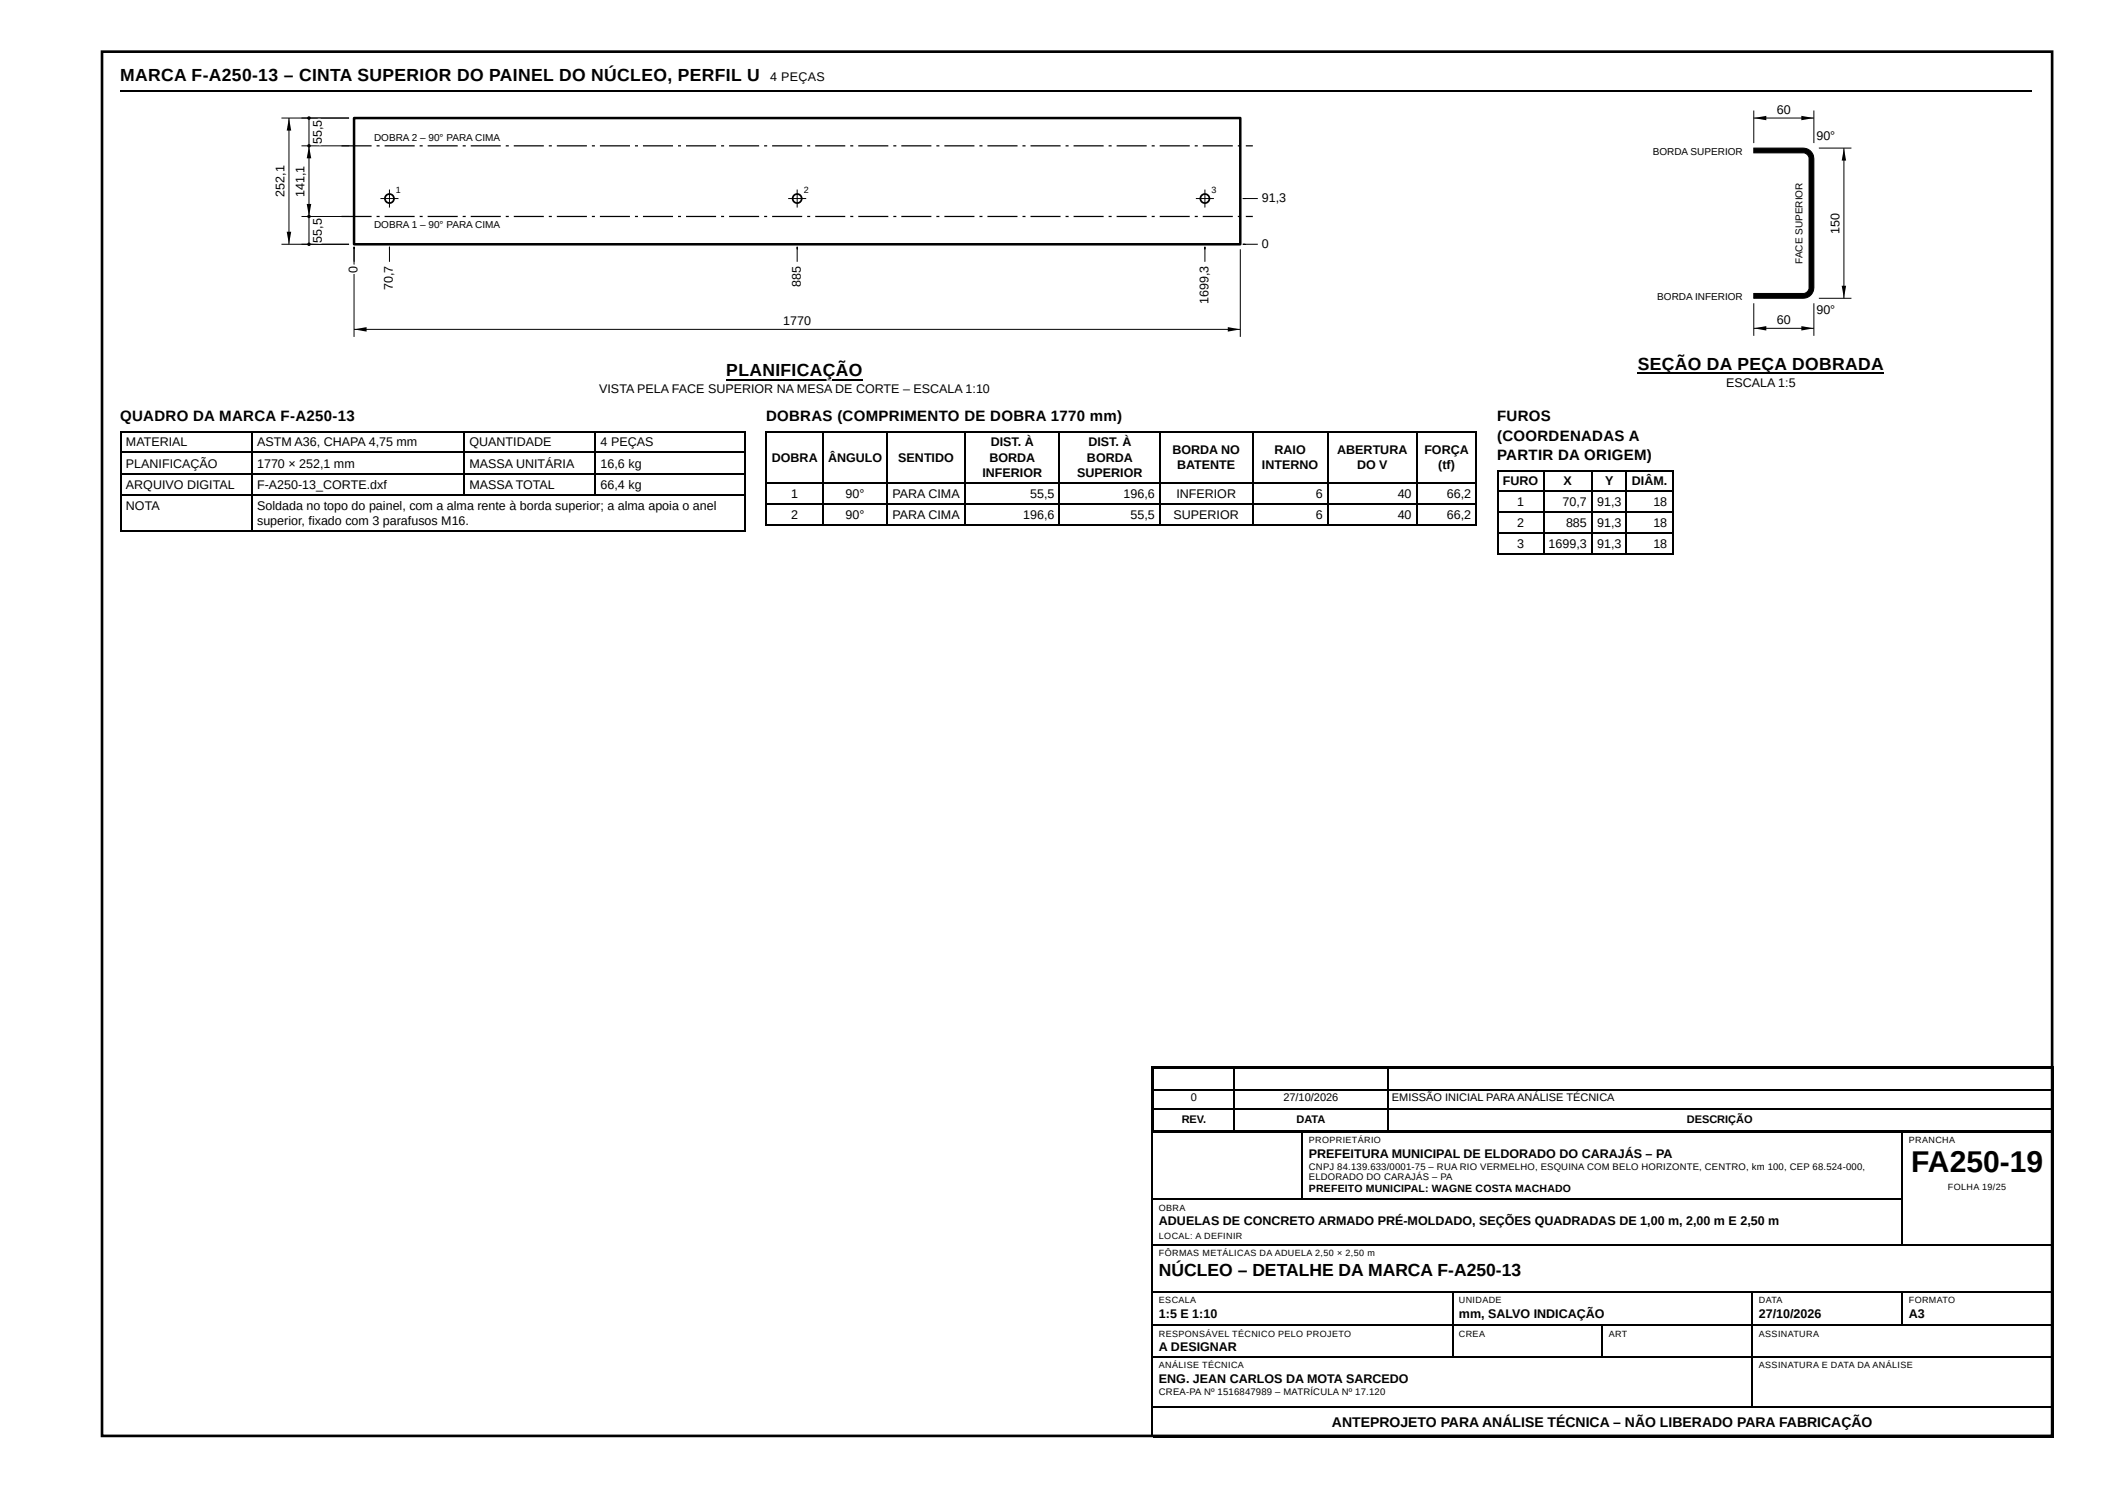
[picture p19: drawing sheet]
<svg xmlns="http://www.w3.org/2000/svg" width="420mm" height="297mm" viewBox="0 0 420 297" stroke-linecap="round" stroke-linejoin="round" font-family="sans-serif">
<defs><g id="words">
<text font-size="6" x="381.7" y="234.2">FA250-19</text>
<g font-size="3.5">
<text x="24" y="16.1">MARCA F-A250-13 – CINTA SUPERIOR DO PAINEL DO NÚCLEO, PERFIL U</text>
<text x="145.1" y="75.1">PLANIFICAÇÃO</text>
<text x="327.1" y="73.8">SEÇÃO DA PEÇA DOBRADA</text>
<text x="231.5" y="254.8">NÚCLEO – DETALHE DA MARCA F-A250-13</text>
</g>
<g font-size="3">
<text x="24" y="84.1">QUADRO DA MARCA F-A250-13</text>
<text x="153" y="84.1">DOBRAS (COMPRIMENTO DE DOBRA 1770 mm)</text>
<text x="299" y="84.1">FUROS</text>
<text x="299" y="88.1">(COORDENADAS A</text>
<text x="299" y="91.8">PARTIR DA ORIGEM)</text>
</g>
<text font-size="2.8" x="266" y="285">ANTEPROJETO PARA ANÁLISE TÉCNICA – NÃO LIBERADO PARA FABRICAÇÃO</text>
<g font-size="2.5">
<text x="153.8" y="16.1">4 PEÇAS</text>
<text x="365.5" y="28">°</text>
<text x="365.5" y="62.8">°</text>
<text x="344.7" y="77.3">ESCALA 1:5</text>
<text x="119.7" y="78.6">VISTA PELA FACE SUPERIOR NA MESA DE CORTE – ESCALA 1:10</text>
<text x="25.2" y="89.2">MATERIAL</text>
<text x="51.3" y="89.2">ASTM A36, CHAPA 4,75 mm</text>
<text x="93.8" y="89.2">QUANTIDADE</text>
<text x="120" y="89.2">4 PEÇAS</text>
<text x="197.9" y="89.2">DIST. À</text>
<text x="217.4" y="89.2">DIST. À</text>
<text x="25.2" y="93.4">PLANIFICAÇÃO</text>
<text x="51.3" y="93.4">1770 × 252,1 mm</text>
<text x="93.8" y="93.4">MASSA UNITÁRIA</text>
<text x="120" y="93.4">16,6 kg</text>
<text x="154.2" y="92.3">DOBRA</text>
<text x="165.4" y="92.3">ÂNGULO</text>
<text x="179.4" y="92.3">SENTIDO</text>
<text x="196.2" y="95.3">INFERIOR</text>
<text x="197.6" y="92.3">BORDA</text>
<text x="215.1" y="95.3">SUPERIOR</text>
<text x="217.1" y="92.3">BORDA</text>
<text x="234.1" y="90.8">BORDA NO</text>
<text x="235.1" y="93.7">BATENTE</text>
<text x="252" y="93.7">INTERNO</text>
<text x="254.5" y="90.8">RAIO</text>
<text x="267.1" y="90.8">ABERTURA</text>
<text x="271" y="93.7">DO V</text>
<text x="284.5" y="90.8">FORÇA</text>
<text x="287.2" y="93.7">(tf)</text>
<text x="25.2" y="97.6">ARQUIVO DIGITAL</text>
<text x="25.2" y="101.9">NOTA</text>
<text x="51.3" y="97.6">F-A250-13_CORTE.dxf</text>
<text x="51.3" y="101.9">Soldada no topo do painel, com a alma rente à borda superior; a alma apoia o anel</text>
<text x="93.8" y="97.6">MASSA TOTAL</text>
<text x="120" y="97.6">66,4 kg</text>
<text x="158" y="99.5">1</text>
<text x="168.9" y="99.5">90°</text>
<text x="178.3" y="99.5">PARA CIMA</text>
<text x="205.7" y="99.5">55,5</text>
<text x="224.4" y="99.5">196,6</text>
<text x="234.9" y="99.5">INFERIOR</text>
<text x="262.8" y="99.5">6</text>
<text x="279.1" y="99.5">40</text>
<text x="289" y="99.5">66,2</text>
<text x="300.1" y="96.8">FURO</text>
<text x="303" y="101.1">1</text>
<text x="312.1" y="101.1">70,7</text>
<text x="312.3" y="96.8">X</text>
<text x="319" y="101.1">91,3</text>
<text x="320.6" y="96.8">Y</text>
<text x="325.9" y="96.8">DIÂM.</text>
<text x="330.2" y="101.1">18</text>
<text x="51.3" y="104.8">superior, fixado com 3 parafusos M16.</text>
<text x="158" y="103.7">2</text>
<text x="168.9" y="103.7">90°</text>
<text x="178.3" y="103.7">PARA CIMA</text>
<text x="204.4" y="103.7">196,6</text>
<text x="225.8" y="103.7">55,5</text>
<text x="234.4" y="103.7">SUPERIOR</text>
<text x="262.8" y="103.7">6</text>
<text x="279.1" y="103.7">40</text>
<text x="289" y="103.7">66,2</text>
<text x="303" y="105.3">2</text>
<text x="312.8" y="105.3">885</text>
<text x="319" y="105.3">91,3</text>
<text x="330.2" y="105.3">18</text>
<text x="303" y="109.5">3</text>
<text x="309.3" y="109.5">1699,3</text>
<text x="319" y="109.5">91,3</text>
<text x="330.2" y="109.5">18</text>
<text x="261.4" y="231.2">PREFEITURA MUNICIPAL DE ELDORADO DO CARAJÁS – PA</text>
<text x="231.5" y="244.7">ADUELAS DE CONCRETO ARMADO PRÉ-MOLDADO, SEÇÕES QUADRADAS DE 1,00 m, 2,00 m E 2,50 m</text>
<text x="231.5" y="263.3">1:5 E 1:10</text>
<text x="291.4" y="263.3">mm, SALVO INDICAÇÃO</text>
<text x="351.3" y="263.3">27/10/2026</text>
<text x="381.2" y="263.3">A3</text>
<text x="231.5" y="269.9">A DESIGNAR</text>
<text x="231.5" y="276.2">ENG. JEAN CARLOS DA MOTA SARCEDO</text>
</g>
<g font-size="2.5" fill="#fff">
<text x="354.9" y="22.7">60</text>
<text x="64.3" y="28.8" transform="rotate(-90 64.3 28.8)">55,,5</text>
<text x="362.8" y="28">90°</text>
<text x="56.8" y="39.3" transform="rotate(-90 56.8 39.3)">252,,1</text>
<text x="60.8" y="39.3" transform="rotate(-90 60.8 39.3)">141,,1</text>
<text x="252" y="40.4">91,,3</text>
<text x="367.4" y="46.7" transform="rotate(-90 367.4 46.7)">150</text>
<text x="64.3" y="48.5" transform="rotate(-90 64.3 48.5)">55,,5</text>
<text x="252" y="49.5">0</text>
<text x="71.4" y="54.5" transform="rotate(-90 71.4 54.5)">0</text>
<text x="78.5" y="58" transform="rotate(-90 78.5 58)">70,,7</text>
<text x="159.9" y="57.3" transform="rotate(-90 159.9 57.3)">885</text>
<text x="156.4" y="64.9">1770</text>
<text x="241.3" y="60.7" transform="rotate(-90 241.3 60.7)">1699,3</text>
<text x="354.9" y="64.7">60</text>
<text x="362.8" y="62.8">90°</text>
</g>
<g font-size="2.2">
<text x="237.9" y="219.9">0</text>
<text x="256.3" y="219.9">27/10/2026</text>
<text x="278" y="219.9">EMISSÃO INICIAL PARAANÁLISE TÉCNICA</text>
<text x="236" y="224.4">REV.</text>
<text x="258.9" y="224.4">DATA</text>
<text x="336.9" y="224.4">DESCRIÇÃO</text>
</g>
<text font-size="2.1" x="261.4" y="238.1">PREFEITO MUNICIPAL: WAGNE COSTA MACHADO</text>
<g font-size="2" fill="#fff">
<text x="74.7" y="28.2">DOBRA2–90°PARA CIMA</text>
<text x="330.1" y="30.9">BORDASUPERIOR</text>
<text x="74.7" y="45.6">DOBRA1–90°PARA CIMA</text>
<text x="360" y="52.7" transform="rotate(-90 360 52.7)">FACE SUPERIOR</text>
<text x="331" y="60">BORDAINFERIOR</text>
</g>
<g font-size="2">
<text x="74.7" y="28.2">DOBRA 2 – 90° PARACIMA</text>
<text x="330.1" y="30.9">BORDA SUPERIOR</text>
<text x="74.7" y="45.6">DOBRA 1 – 90° PARACIMA</text>
<text x="360" y="52.7" transform="rotate(-90 360 52.7)">FACESUPERIOR</text>
<text x="331" y="60">BORDA INFERIOR</text>
</g>
<g font-size="1.9">
<text x="261.4" y="233.6">CNPJ 84.139.633/0001-75 – RUA RIO VERMELHO, ESQUINA COM BELO HORIZONTE, CENTRO, km 100, CEP 68.524-000,</text>
<text x="261.4" y="235.7">ELDORADO DO CARAJÁS – PA</text>
<text x="231.5" y="278.6">CREA-PA Nº 1516847989 – MATRÍCULA Nº 17.120</text>
</g>
<g font-size="1.8" fill="#fff">
<text x="79.1" y="38.6">1</text>
<text x="160.5" y="38.6">2</text>
<text x="241.9" y="38.6">3</text>
</g>
<g font-size="1.8">
<text x="261.4" y="228.3">PROPRIETÁRIO</text>
<text x="381.2" y="228.3">PRANCHA</text>
<text x="389" y="237.6">FOLHA 19/25</text>
<text x="231.5" y="241.8">OBRA</text>
<text x="231.5" y="247.4">LOCAL: A DEFINIR</text>
<text x="231.5" y="250.8">FÔRMAS METÁLICAS DA ADUELA 2,50 × 2,50 m</text>
<text x="231.5" y="260.4">ESCALA</text>
<text x="291.4" y="260.4">UNIDADE</text>
<text x="351.3" y="260.4">DATA</text>
<text x="381.2" y="260.4">FORMATO</text>
<text x="231.5" y="267">RESPONSÁVEL TÉCNICO PELO PROJETO</text>
<text x="291.4" y="267">CREA</text>
<text x="321.3" y="267">ART</text>
<text x="351.3" y="267">ASSINATURA</text>
<text x="231.5" y="273.3">ANÁLISE TÉCNICA</text>
<text x="351.3" y="273.3">ASSINATURA E DATA DA ANÁLISE</text>
</g>
</g></defs>
<path d="M24.1 18.1h381.8" fill="none" stroke="#000" stroke-width=".26"/>
<path d="M70.7 23.6h177v25.2h-177z" fill="none" stroke="#000" stroke-width=".5"/>
<g fill="#000">
<path d="M68.2 29h6v.3h-6zM75.2 29h.6v.3h-.6zM76.8 29h6v.3h-6zM83.8 29h.6v.3h-.6zM85.4 29h6v.3h-6zM92.4 29h.6v.3h-.6zM94 29h6v.3h-6zM101 29h.6v.3h-.6zM102.6 29h6v.3h-6zM109.6 29h.6v.3h-.6zM111.2 29h6v.3h-6zM118.2 29h.6v.3h-.6zM119.8 29h6v.3h-6zM126.8 29h.6v.3h-.6zM128.4 29h6v.3h-6zM135.4 29h.6v.3h-.6zM137 29h6v.3h-6zM144 29h.6v.3h-.6zM145.6 29h6v.3h-6zM152.6 29h.6v.3h-.6zM154.2 29h6v.3h-6zM161.2 29h.6v.3h-.6zM162.8 29h6v.3h-6zM169.8 29h.6v.3h-.6zM171.4 29h6v.3h-6zM178.4 29h.6v.3h-.6zM180 29h6v.3h-6zM187 29h.6v.3h-.6zM188.6 29h6v.3h-6zM195.6 29h.6v.3h-.6zM197.2 29h6v.3h-6zM204.2 29h.6v.3h-.6zM205.8 29h6v.3h-6zM212.8 29h.6v.3h-.6zM214.4 29h6v.3h-6zM221.4 29h.6v.3h-.6zM223 29h6v.3h-6zM230 29h.6v.3h-.6zM231.6 29h6v.3h-6zM238.6 29h.6v.3h-.6zM240.2 29h6v.3h-6zM247.2 29h.6v.3h-.6zM248.8 29h1.4v.3h-1.4z"/>
<path d="M68.2 43.1h6v.3h-6zM75.2 43.1h.6v.3h-.6zM76.8 43.1h6v.3h-6zM83.8 43.1h.6v.3h-.6zM85.4 43.1h6v.3h-6zM92.4 43.1h.6v.3h-.6zM94 43.1h6v.3h-6zM101 43.1h.6v.3h-.6zM102.6 43.1h6v.3h-6zM109.6 43.1h.6v.3h-.6zM111.2 43.1h6v.3h-6zM118.2 43.1h.6v.3h-.6zM119.8 43.1h6v.3h-6zM126.8 43.1h.6v.3h-.6zM128.4 43.1h6v.3h-6zM135.4 43.1h.6v.3h-.6zM137 43.1h6v.3h-6zM144 43.1h.6v.3h-.6zM145.6 43.1h6v.3h-6zM152.6 43.1h.6v.3h-.6zM154.2 43.1h6v.3h-6zM161.2 43.1h.6v.3h-.6zM162.8 43.1h6v.3h-6zM169.8 43.1h.6v.3h-.6zM171.4 43.1h6v.3h-6zM178.4 43.1h.6v.3h-.6zM180 43.1h6v.3h-6zM187 43.1h.6v.3h-.6zM188.6 43.1h6v.3h-6zM195.6 43.1h.6v.3h-.6zM197.2 43.1h6v.3h-6zM204.2 43.1h.6v.3h-.6zM205.8 43.1h6v.3h-6zM212.8 43.1h.6v.3h-.6zM214.4 43.1h6v.3h-6zM221.4 43.1h.6v.3h-.6zM223 43.1h6v.3h-6zM230 43.1h.6v.3h-.6zM231.6 43.1h6v.3h-6zM238.6 43.1h.6v.3h-.6zM240.2 43.1h6v.3h-6zM247.2 43.1h.6v.3h-.6zM248.8 43.1h1.4v.3h-1.4z"/>
</g>
<circle cx="77.8" cy="39.7" r=".9" fill="#fff"/>
<circle cx="77.8" cy="39.7" r=".9" fill="none" stroke="#000" stroke-width=".35"/>
<path d="M76 39.7h3.6M77.8 37.9v3.6" fill="none" stroke="#000" stroke-width=".2"/>
<circle cx="159.2" cy="39.7" r=".9" fill="#fff"/>
<circle cx="159.2" cy="39.7" r=".9" fill="none" stroke="#000" stroke-width=".35"/>
<path d="M157.4 39.7h3.6M159.2 37.9v3.6" fill="none" stroke="#000" stroke-width=".2"/>
<circle cx="240.6" cy="39.7" r=".9" fill="#fff"/>
<circle cx="240.6" cy="39.7" r=".9" fill="none" stroke="#000" stroke-width=".35"/>
<g fill="none" stroke="#000" stroke-width=".2">
<path d="M56.2 23.6h13.5M57.7 23.6v25.2M60.2 29.1h9.5M61.7 23.6v25.2M238.8 39.7h3.6M240.6 37.9v3.6M248.7 39.7h-.5h3M350.3 29.6h9.8a2.13 2.13 0 0 1 2.2 2.1v25.7a2.13 2.13 0 0 1-2.2 2.2h-9.8v-1h9.8a1.19 1.19 0 0 0 1.2-1.2v-25.7a1.19 1.19 0 0 0-1.2-1.2h-9.8zM350.3 23.6h12M350.3 22.1v6.5M362.3 22.1v6.5M363.3 29.6h6.5"/>
<path d="M368.3 29.6v30M56.2 48.8h13.5M60.2 43.2h9.5M70.7 52.3v-3v18M77.8 49.8v-.5v3M159.2 49.8v-.5v3M240.6 49.8v-.5v3M247.7 49.8v17.5M248.7 48.8h-.5h3M363.3 59.6h6.5M70.7 65.8h177M350.3 60.6v6.5"/>
<path d="M350.3 65.6h12M362.3 60.6v6.5"/>
</g>
<g fill="#000">
<path d="M57.7 23.6l.5 2.5h-.9zM61.7 29.1l.5 2.5h-.9zM350.3 23.6l2.5-.5v.9zM359.8 23.1l2.5 .5-2.5 .4zM368.3 29.6l.4 2.5h-.9zM57.3 46.3h.9l-.5 2.5zM61.3 40.7h.9l-.5 2.5zM350.3 29.6h9.8a2.13 2.13 0 0 1 2.2 2.1v25.7a2.13 2.13 0 0 1-2.2 2.2h-9.8v-1h9.8a1.19 1.19 0 0 0 1.2-1.2v-25.7a1.19 1.19 0 0 0-1.2-1.2h-9.8zM367.8 57.1h.9l-.4 2.5zM70.7 65.8l2.5-.5v.9zM245.2 65.3l2.5 .5-2.5 .4zM350.3 65.6l2.5-.5v.9z"/>
<path d="M359.8 65.1l2.5 .5-2.5 .4z"/>
<circle cx="61.7" cy="23.6" r=".35"/>
<circle cx="61.7" cy="29.1" r=".35"/>
<circle cx="61.7" cy="48.8" r=".35"/>
<circle cx="61.7" cy="43.2" r=".35"/>
</g>
<g fill="none" stroke="#000" stroke-width=".26">
<path d="M145.1 75.8h27.2M327.1 74.5h49.2M24.1 86.4h124.9M24.1 90.4h124.9M24.1 94.6h124.9M24.1 98.8h124.9M24.2 86.3v19.8M50.4 86.3v19.8M92.7 86.3v12.7M118.9 86.3v12.7M148.8 86.3v19.8M152.9 86.4h142.1"/>
<path d="M152.9 96.4h142.1M153.1 86.3v18.7M164.4 86.3v18.7M177.1 86.3v18.7M192.7 86.3v18.7M211.5 86.3v18.7M231.6 86.3v18.7M250.2 86.3v18.7M265.2 86.3v18.7M283 86.3v18.7M294.9 86.3v18.7M299 94.1h35.2"/>
<path d="M299 98h35.2M299.1 93.9v17M308.4 93.9v17M317.9 93.9v17M324.8 93.9v17M334 93.9v17M24.1 106h124.9M152.9 100.7h142.1M152.9 104.9h142.1M299 102.3h35.2M299 106.5h35.2M299 110.7h35.2"/>
<path d="M229.9 213.1h180.2M230.1 213v74.1M230.2 213.4h179.9M230.2 217.6h179.9M230.3 213.3v12.7M246.5 213.3v12.7M277.2 213.3v12.7M410 213.3v12.7M229.9 226.1h180.2M230.2 221.6h179.9M230.2 225.8h179.9M230.2 239.6h149.7"/>
<path d="M260 226.2v13.5M379.8 226.2v22.5M410 226.2v60.9M230.2 248.6h179.9M230.2 258.1h179.9M290.1 258.2v13M349.9 258.2v23.1M379.8 258.2v6.6M230.2 264.7h179.9M230.2 271.1h179.9M320 264.8v6.4M230.2 281.1h179.9"/>
<path d="M230.2 286.9h179.9"/>
</g>
<path d="M20.4 10.3h389.4v276.5h-389.4z" fill="none" stroke="#000" stroke-width=".53"/>
<use href="#words"/>
</svg>
